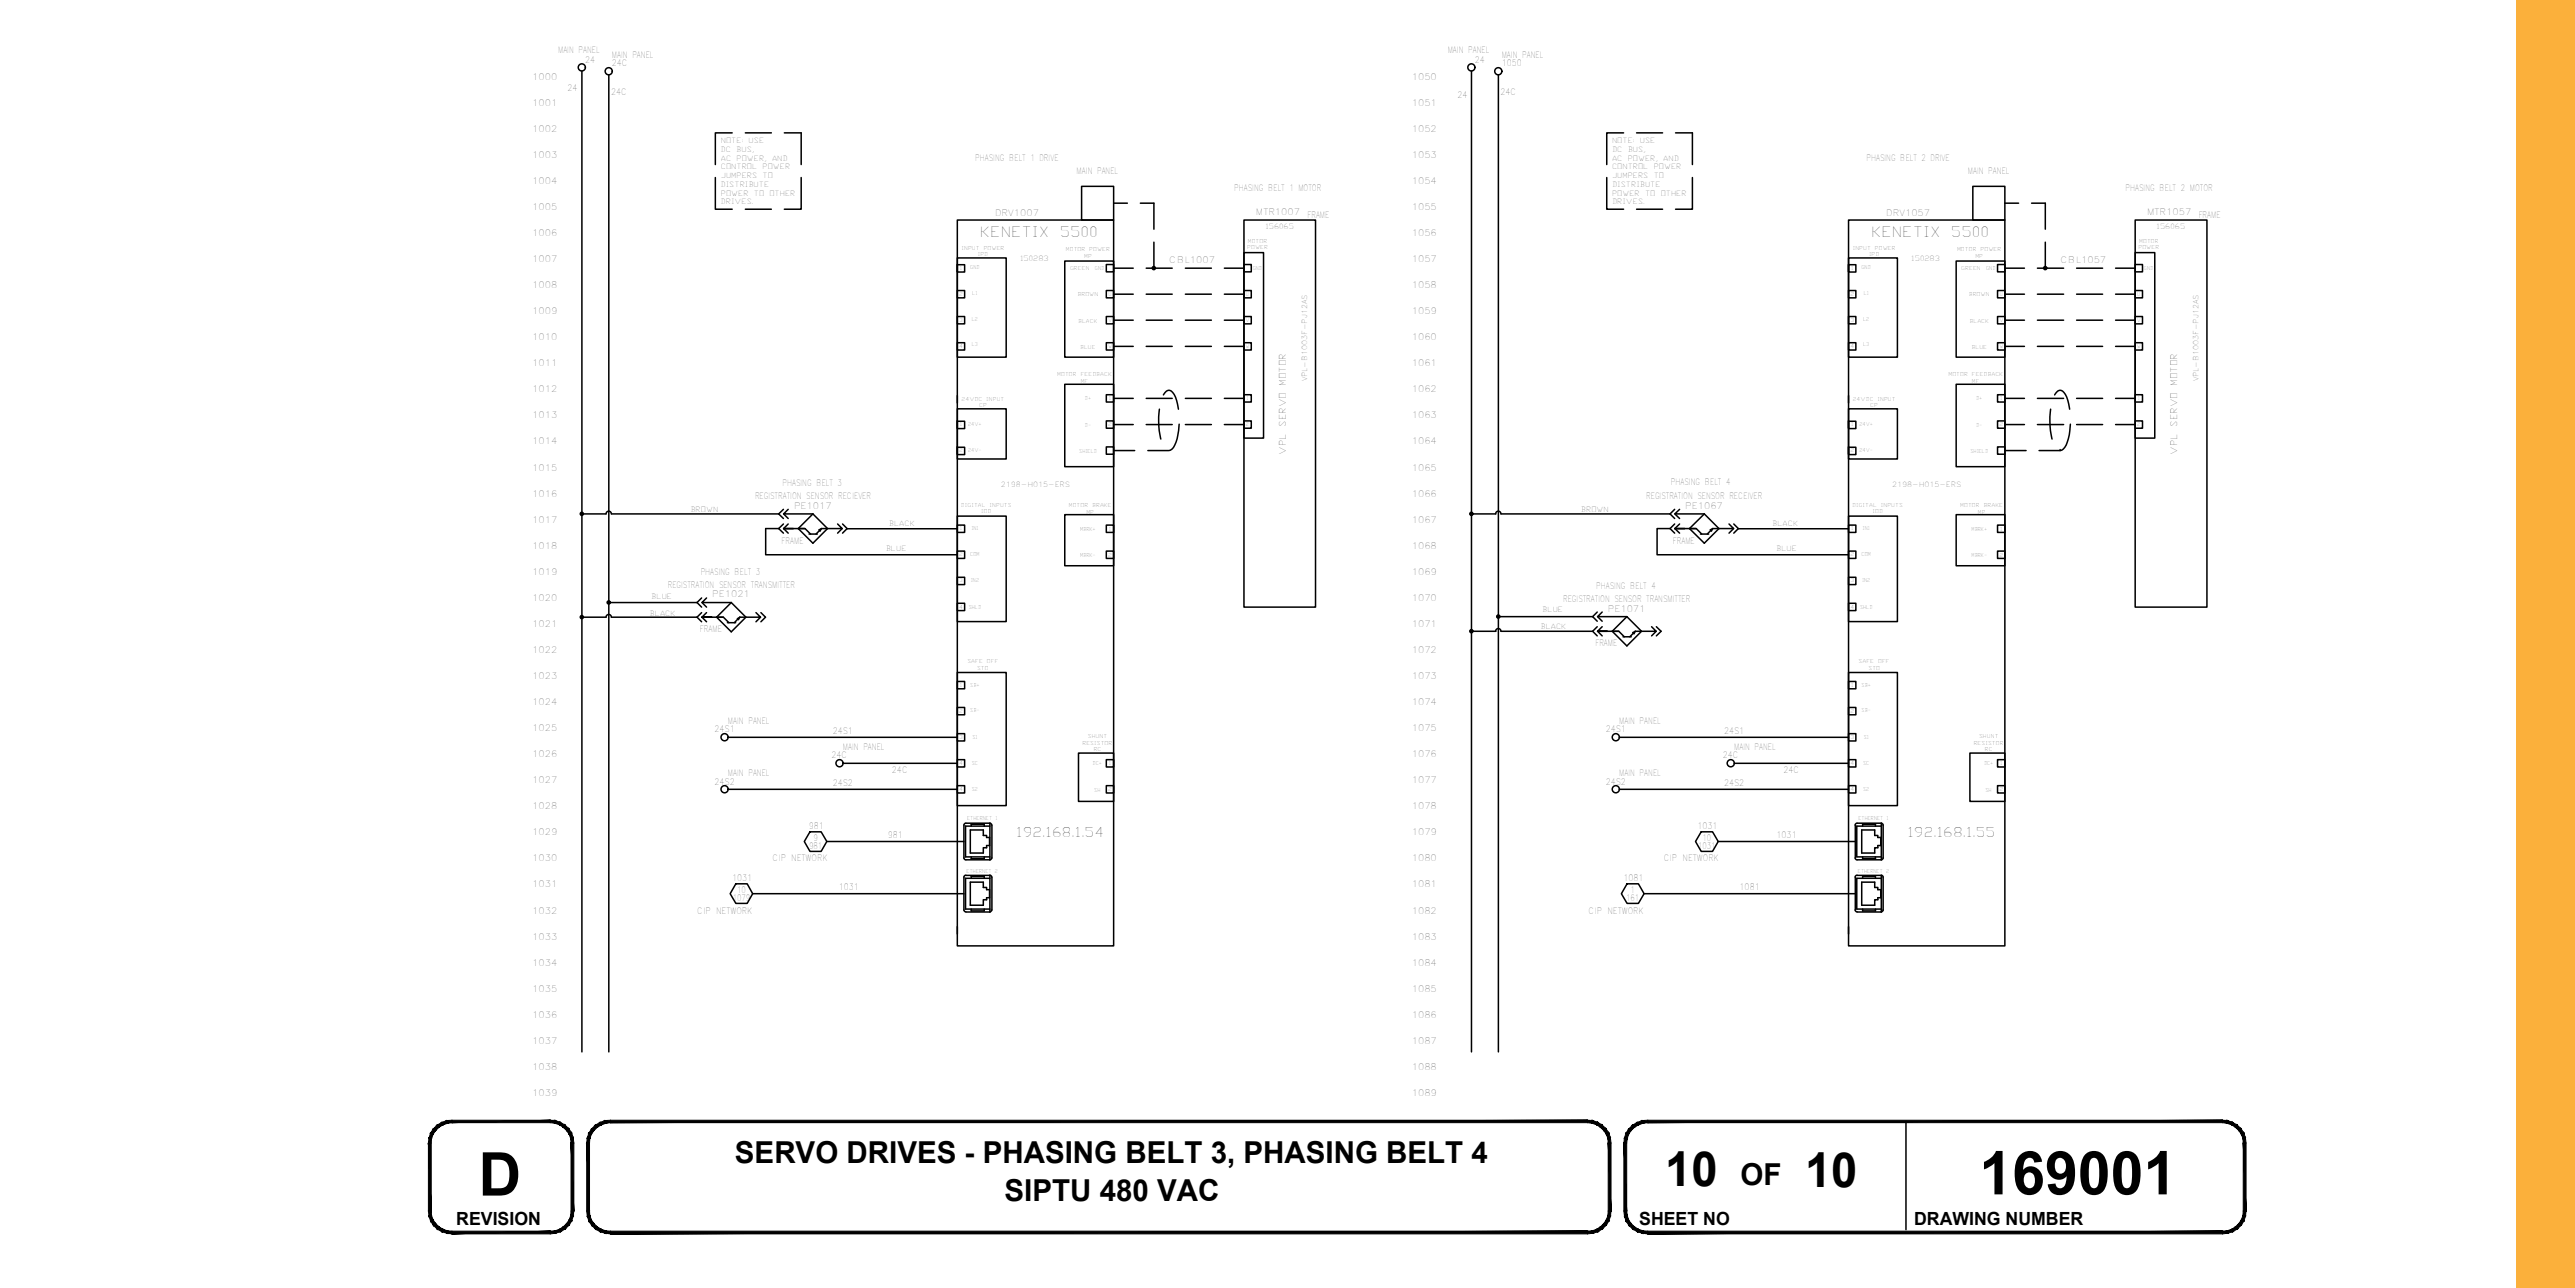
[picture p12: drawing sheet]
<svg xmlns="http://www.w3.org/2000/svg" width="432mm" height="216mm" viewBox="0 0 432 216" stroke-linecap="round" stroke-linejoin="round" font-family="sans-serif">
<defs><g id="words">
<g font-size="10.1">
<text x="80.2" y="200.4">D</text>
<text x="331.9" y="200.2">169001</text>
</g>
<g font-size="8.1">
<text x="279.2" y="198.8">10</text>
<text x="302.7" y="199">10</text>
</g>
<g font-size="5.1">
<text x="123.2" y="194.9">SERVO DRIVES - PHASING BELT 3, PHASING BELT 4</text>
<text x="168.4" y="201.3">SIPTU 480 VAC</text>
<text x="291.9" y="198.7">OF</text>
</g>
<g font-size="3">
<text x="76.5" y="205.3">REVISION</text>
<text x="274.9" y="205.3">SHEET NO</text>
<text x="321" y="205.3">DRAWING NUMBER</text>
</g>
<g font-size="2.4">
<text x="164.3" y="39.7">KENETIX</text>
<text x="177.7" y="39.7">5500</text>
<text x="313.8" y="39.7">KENETIX</text>
<text x="327.2" y="39.7">5500</text>
</g>
<g font-size="2.3">
<text x="170.4" y="140.4">192.168.1.54</text>
<text x="319.9" y="140.3">192.168.1.55</text>
</g>
<g font-size="1.5">
<text x="93.6" y="8.9">MAIN PANEL</text>
<text x="98.1" y="10.5">24</text>
<text x="102.6" y="11.1">24C</text>
<text x="102.6" y="9.8">MAIN PANEL</text>
<text x="242.8" y="8.9">MAIN PANEL</text>
<text x="247.3" y="10.5">24</text>
<text x="251.8" y="11.1">1050</text>
<text x="251.8" y="9.8">MAIN PANEL</text>
<text x="89.3" y="13.3">1000</text>
<text x="89.3" y="17.7">1001</text>
<text x="95.2" y="15.2">24</text>
<text x="102.5" y="15.9">24C</text>
<text x="236.7" y="13.3">1050</text>
<text x="236.7" y="17.7">1051</text>
<text x="244.4" y="16.5">24</text>
<text x="251.6" y="15.9">24C</text>
<text x="89.3" y="22.1">1002</text>
<text x="236.7" y="22.1">1052</text>
<text x="89.3" y="26.4">1003</text>
<text x="163.5" y="27">PHASING BELT 1 DRIVE</text>
<text x="180.5" y="29.2">MAIN PANEL</text>
<text x="236.7" y="26.4">1053</text>
<text x="313" y="27">PHASING BELT 2 DRIVE</text>
<text x="330" y="29.2">MAIN PANEL</text>
<text x="89.3" y="30.8">1004</text>
<text x="89.3" y="35.2">1005</text>
<text x="207" y="32">PHASING BELT 1 MOTOR</text>
<text x="236.7" y="30.8">1054</text>
<text x="236.7" y="35.2">1055</text>
<text x="356.5" y="32">PHASING BELT 2 MOTOR</text>
<text x="89.3" y="39.5">1006</text>
<text x="166.9" y="36.2">DRV1007</text>
<text x="210.6" y="36.1">MTR1007</text>
<text x="219.2" y="36.6">FRAME</text>
<text x="236.7" y="39.6">1056</text>
<text x="316.3" y="36.2">DRV1057</text>
<text x="360" y="36.1">MTR1057</text>
<text x="368.7" y="36.6">FRAME</text>
<text x="89.3" y="43.9">1007</text>
<text x="196.1" y="44.1">CBL1007</text>
<text x="236.7" y="43.9">1057</text>
<text x="345.5" y="44.1">CBL1057</text>
<text x="89.3" y="48.3">1008</text>
<text x="89.3" y="52.7">1009</text>
<text x="236.7" y="48.3">1058</text>
<text x="236.7" y="52.7">1059</text>
<text x="89.3" y="57">1010</text>
<text x="236.7" y="57">1060</text>
<text x="89.3" y="61.4">1011</text>
<text x="89.3" y="65.8">1012</text>
<text x="215.6" y="64.6" transform="rotate(-90 215.6 64.6)">MOTOR</text>
<text x="236.7" y="61.4">1061</text>
<text x="236.7" y="65.8">1062</text>
<text x="365.1" y="64.6" transform="rotate(-90 365.1 64.6)">MOTOR</text>
<text x="89.3" y="70.1">1013</text>
<text x="215.6" y="71.6" transform="rotate(-90 215.6 71.6)">SERVO</text>
<text x="236.7" y="70.1">1063</text>
<text x="365.1" y="71.6" transform="rotate(-90 365.1 71.6)">SERVO</text>
<text x="89.3" y="74.5">1014</text>
<text x="215.6" y="76.3" transform="rotate(-90 215.6 76.3)">VPL</text>
<text x="236.7" y="74.5">1064</text>
<text x="365.1" y="76.3" transform="rotate(-90 365.1 76.3)">VPL</text>
<text x="89.3" y="78.9">1015</text>
<text x="89.3" y="83.2">1016</text>
<text x="126.6" y="83.7">REGISTRATION SENSOR RECIEVER</text>
<text x="131.2" y="81.5">PHASING BELT 3</text>
<text x="236.7" y="78.9">1065</text>
<text x="236.7" y="83.2">1066</text>
<text x="276.1" y="83.7">REGISTRATION SENSOR RECEIVER</text>
<text x="280.2" y="81.3">PHASING BELT 4</text>
<text x="89.3" y="87.6">1017</text>
<text x="133.2" y="85.3">PE1017</text>
<text x="236.7" y="87.6">1067</text>
<text x="282.6" y="85.3">PE1067</text>
<text x="89.3" y="92">1018</text>
<text x="131.1" y="91.1">FRAME</text>
<text x="236.7" y="92">1068</text>
<text x="280.5" y="91.1">FRAME</text>
<text x="89.3" y="96.3">1019</text>
<text x="89.3" y="100.7">1020</text>
<text x="112" y="98.5">REGISTRATION SENSOR TRANSMITTER</text>
<text x="117.5" y="96.4">PHASING BELT 3</text>
<text x="119.4" y="100.1">PE1021</text>
<text x="236.7" y="96.3">1069</text>
<text x="236.7" y="100.7">1070</text>
<text x="262.1" y="100.9">REGISTRATION SENSOR TRANSMITTER</text>
<text x="267.7" y="98.8">PHASING BELT 4</text>
<text x="89.3" y="105.1">1021</text>
<text x="117.4" y="106">FRAME</text>
<text x="236.7" y="105.1">1071</text>
<text x="269.6" y="102.5">PE1071</text>
<text x="89.3" y="109.4">1022</text>
<text x="89.3" y="113.8">1023</text>
<text x="236.7" y="109.4">1072</text>
<text x="236.7" y="113.8">1073</text>
<text x="267.5" y="108.4">FRAME</text>
<text x="89.3" y="118.2">1024</text>
<text x="236.7" y="118.2">1074</text>
<text x="89.3" y="122.5">1025</text>
<text x="119.8" y="122.8">24S1</text>
<text x="122.1" y="121.4">MAIN PANEL</text>
<text x="139.7" y="123">24S1</text>
<text x="141.3" y="125.8">MAIN PANEL</text>
<text x="236.7" y="122.5">1075</text>
<text x="269.3" y="122.8">24S1</text>
<text x="271.5" y="121.4">MAIN PANEL</text>
<text x="289.1" y="123">24S1</text>
<text x="290.8" y="125.8">MAIN PANEL</text>
<text x="89.3" y="126.9">1026</text>
<text x="89.3" y="131.3">1027</text>
<text x="119.8" y="131.5">24S2</text>
<text x="122.1" y="130.1">MAIN PANEL</text>
<text x="139.4" y="127.1">24C</text>
<text x="139.7" y="131.8">24S2</text>
<text x="149.6" y="129.5">24C</text>
<text x="236.7" y="126.9">1076</text>
<text x="236.7" y="131.3">1077</text>
<text x="269.3" y="131.5">24S2</text>
<text x="271.5" y="130.1">MAIN PANEL</text>
<text x="288.9" y="127.1">24C</text>
<text x="289.1" y="131.8">24S2</text>
<text x="299.1" y="129.5">24C</text>
<text x="89.3" y="135.6">1028</text>
<text x="236.7" y="135.7">1078</text>
<text x="89.3" y="140">1029</text>
<text x="135.6" y="139">981</text>
<text x="135.7" y="142.3">981</text>
<text x="136.4" y="140.9">9</text>
<text x="148.9" y="140.5">981</text>
<text x="236.7" y="140">1079</text>
<text x="284.7" y="139">1031</text>
<text x="284.8" y="142.3">1031</text>
<text x="285.5" y="140.9">10</text>
<text x="297.9" y="140.5">1031</text>
<text x="89.3" y="144.4">1030</text>
<text x="89.3" y="148.8">1031</text>
<text x="122.8" y="147.7">1031</text>
<text x="123.6" y="149.6">10</text>
<text x="129.5" y="144.4">CIP NETWORK</text>
<text x="140.7" y="149.3">1031</text>
<text x="236.7" y="144.4">1080</text>
<text x="236.7" y="148.8">1081</text>
<text x="272.2" y="147.7">1081</text>
<text x="273.4" y="149.6">1</text>
<text x="279" y="144.4">CIP NETWORK</text>
<text x="291.7" y="149.3">1081</text>
<text x="89.3" y="153.1">1032</text>
<text x="116.9" y="153.2">CIP NETWORK</text>
<text x="122.9" y="151.1">1079</text>
<text x="236.7" y="153.1">1082</text>
<text x="266.4" y="153.2">CIP NETWORK</text>
<text x="272.7" y="151.1">161</text>
<text x="89.3" y="157.5">1033</text>
<text x="89.3" y="161.9">1034</text>
<text x="236.7" y="157.5">1083</text>
<text x="236.7" y="161.9">1084</text>
<text x="89.3" y="166.2">1035</text>
<text x="236.7" y="166.3">1085</text>
<text x="89.3" y="170.6">1036</text>
<text x="236.7" y="170.6">1086</text>
<text x="89.3" y="175">1037</text>
<text x="89.3" y="179.4">1038</text>
<text x="236.7" y="175">1087</text>
<text x="236.7" y="179.4">1088</text>
<text x="89.3" y="183.7">1039</text>
<text x="236.7" y="183.7">1089</text>
</g>
<g font-size="1.2">
<text x="120.9" y="24">NOTE:</text>
<text x="125.5" y="24">USE</text>
<text x="270.3" y="24">NOTE:</text>
<text x="275" y="24">USE</text>
<text x="120.8" y="25.5">DC</text>
<text x="120.9" y="26.9">AC</text>
<text x="120.9" y="29.9">JUMPERS</text>
<text x="120.9" y="28.4">CONTROL</text>
<text x="123.5" y="25.5">BUS,</text>
<text x="123.5" y="26.9">POWER,</text>
<text x="127.9" y="29.9">TO</text>
<text x="127.9" y="28.4">POWER</text>
<text x="129.5" y="26.9">AND</text>
<text x="270.3" y="25.5">DC</text>
<text x="270.3" y="26.9">AC</text>
<text x="270.3" y="28.4">CONTROL</text>
<text x="270.3" y="29.9">JUMPERS</text>
<text x="272.9" y="25.5">BUS,</text>
<text x="272.9" y="26.9">POWER,</text>
<text x="277.3" y="28.4">POWER</text>
<text x="277.3" y="29.9">TO</text>
<text x="278.9" y="26.9">AND</text>
<text x="120.8" y="31.3">DISTRIBUTE</text>
<text x="120.8" y="34.2">DRIVES.</text>
<text x="120.9" y="32.8">POWER</text>
<text x="126.4" y="32.8">TO</text>
<text x="129" y="32.8">OTHER</text>
<text x="270.3" y="31.3">DISTRIBUTE</text>
<text x="270.3" y="32.8">POWER</text>
<text x="270.3" y="34.2">DRIVES.</text>
<text x="275.9" y="32.8">TO</text>
<text x="278.5" y="32.8">OTHER</text>
<text x="212.2" y="38.3">156065</text>
<text x="361.6" y="38.3">156065</text>
<text x="171.1" y="43.8">150283</text>
<text x="320.5" y="43.8">150283</text>
<text x="219.2" y="63.9" transform="rotate(-90 219.2 63.9)">VPL-B1003F-PJ12AS</text>
<text x="368.7" y="63.9" transform="rotate(-90 368.7 63.9)">VPL-B1003F-PJ12AS</text>
<text x="167.8" y="81.7">2198-H015-ERS</text>
<text x="317.3" y="81.7">2198-H015-ERS</text>
<text x="115.8" y="85.7">BROWN</text>
<text x="149.1" y="88.2">BLACK</text>
<text x="265.1" y="85.7">BROWN</text>
<text x="297.2" y="88.1">BLACK</text>
<text x="148.5" y="92.4">BLUE</text>
<text x="297.9" y="92.4">BLUE</text>
<text x="109.2" y="100.5">BLUE</text>
<text x="108.9" y="103.3">BLACK</text>
<text x="258.3" y="105.5">BLACK</text>
<text x="258.6" y="102.7">BLUE</text>
</g>
<g font-size=".9">
<text x="161.2" y="41.9">INPUT</text>
<text x="165" y="41.9">POWER</text>
<text x="209.2" y="41.8">POWER</text>
<text x="209.2" y="40.7">MOTOR</text>
<text x="310.7" y="41.9">INPUT</text>
<text x="314.4" y="41.9">POWER</text>
<text x="358.6" y="41.8">POWER</text>
<text x="358.7" y="40.7">MOTOR</text>
<text x="161" y="45.2">1</text>
<text x="162.7" y="45.1">GND</text>
<text x="164" y="43">IPD</text>
<text x="178.7" y="42.1">MOTOR</text>
<text x="179.4" y="45.2">GREEN</text>
<text x="182.7" y="42.1">POWER</text>
<text x="183.6" y="45.2">GND</text>
<text x="210.1" y="45.3">GND</text>
<text x="310.4" y="45.2">1</text>
<text x="312.2" y="45.1">GND</text>
<text x="313.4" y="43">IPD</text>
<text x="328.2" y="42.1">MOTOR</text>
<text x="328.9" y="45.2">GREEN</text>
<text x="331.3" y="43.2">MP</text>
<text x="332.1" y="42.1">POWER</text>
<text x="333.1" y="45.2">GND</text>
<text x="359.5" y="45.3">GND</text>
<text x="160.8" y="54">3</text>
<text x="160.8" y="49.6">2</text>
<text x="180.7" y="49.6">BROWN</text>
<text x="185.9" y="49.6">U</text>
<text x="208.9" y="49.6">U</text>
<text x="310.3" y="54">3</text>
<text x="310.3" y="49.6">2</text>
<text x="330.1" y="49.6">BROWN</text>
<text x="335.4" y="49.6">U</text>
<text x="358.4" y="49.6">U</text>
<text x="160.9" y="58.3">4</text>
<text x="180.8" y="54.1">BLACK</text>
<text x="181.1" y="58.4">BLUE</text>
<text x="185.8" y="54">V</text>
<text x="185.8" y="58.4">W</text>
<text x="208.8" y="54">V</text>
<text x="208.8" y="58.4">W</text>
<text x="310.3" y="58.3">4</text>
<text x="330.3" y="54.1">BLACK</text>
<text x="330.6" y="58.4">BLUE</text>
<text x="335.3" y="54">V</text>
<text x="335.3" y="58.4">W</text>
<text x="358.3" y="54">V</text>
<text x="358.3" y="58.4">W</text>
<text x="177.3" y="63.1">MOTOR</text>
<text x="181.2" y="64.2">MF</text>
<text x="181.2" y="63.1">FEEDBACK</text>
<text x="326.7" y="63.1">MOTOR</text>
<text x="330.7" y="64.2">MF</text>
<text x="330.7" y="63.1">FEEDBACK</text>
<text x="161" y="71.4">1</text>
<text x="161.2" y="67.2">24VDC</text>
<text x="164.2" y="68.3">CP</text>
<text x="165.4" y="67.2">INPUT</text>
<text x="181.9" y="67.1">D+</text>
<text x="181.9" y="71.6">D-</text>
<text x="185.8" y="71.5">2</text>
<text x="185.9" y="67.1">1</text>
<text x="208.9" y="71.5">2</text>
<text x="209" y="67.1">1</text>
<text x="310.4" y="71.4">1</text>
<text x="310.7" y="67.2">24VDC</text>
<text x="311.8" y="71.4">24V+</text>
<text x="313.6" y="68.3">CP</text>
<text x="314.8" y="67.2">INPUT</text>
<text x="331.4" y="67.1">D+</text>
<text x="331.4" y="71.6">D-</text>
<text x="335.3" y="71.5">2</text>
<text x="335.4" y="67.1">1</text>
<text x="358.4" y="71.5">2</text>
<text x="358.5" y="67.1">1</text>
<text x="160.8" y="75.8">2</text>
<text x="181" y="76">SHIELD</text>
<text x="310.3" y="75.8">2</text>
<text x="311.8" y="75.8">24V-</text>
<text x="330.4" y="76">SHIELD</text>
<text x="161" y="88.9">1</text>
<text x="161.1" y="84.9">DIGITAL</text>
<text x="164.5" y="86">IOD</text>
<text x="166" y="84.9">INPUTS</text>
<text x="179.2" y="85">MOTOR</text>
<text x="181.1" y="89">MBRK+</text>
<text x="182.2" y="86.1">MP</text>
<text x="183.2" y="85">BRAKE</text>
<text x="185.9" y="89">1</text>
<text x="310.4" y="88.9">1</text>
<text x="310.6" y="84.9">DIGITAL</text>
<text x="314" y="86">IOD</text>
<text x="315.4" y="84.9">INPUTS</text>
<text x="328.7" y="85">MOTOR</text>
<text x="330.6" y="89">MBRK+</text>
<text x="331.6" y="86.1">MP</text>
<text x="332.6" y="85">BRAKE</text>
<text x="335.4" y="89">1</text>
<text x="160.8" y="93.3">2</text>
<text x="181.1" y="93.4">MBRK-</text>
<text x="185.8" y="93.3">2</text>
<text x="310.3" y="93.3">2</text>
<text x="330.6" y="93.4">MBRK-</text>
<text x="335.3" y="93.3">2</text>
<text x="160.8" y="97.6">3</text>
<text x="310.3" y="97.6">3</text>
<text x="160.9" y="102">4</text>
<text x="162.4" y="102">SHLD</text>
<text x="310.3" y="102">4</text>
<text x="311.9" y="102">SHLD</text>
<text x="163.8" y="112.2">STO</text>
<text x="165.5" y="111.2">OFF</text>
<text x="313.3" y="112.2">STO</text>
<text x="160.8" y="119.5">2</text>
<text x="161" y="115.1">1</text>
<text x="162.7" y="115.1">SB+</text>
<text x="162.7" y="119.4">SB-</text>
<text x="310.3" y="119.5">2</text>
<text x="310.4" y="115.1">1</text>
<text x="312.2" y="115.1">SB+</text>
<text x="312.2" y="119.4">SB-</text>
<text x="160.8" y="123.8">3</text>
<text x="181.5" y="124.8">RESISTOR</text>
<text x="182.4" y="123.7">SHUNT</text>
<text x="183.4" y="125.9">RC</text>
<text x="310.3" y="123.8">3</text>
<text x="331" y="124.8">RESISTOR</text>
<text x="331.9" y="123.7">SHUNT</text>
<text x="332.8" y="125.9">RC</text>
<text x="160.9" y="128.2">4</text>
<text x="183.2" y="128.3">DC+</text>
<text x="185.9" y="128.3">1</text>
<text x="310.3" y="128.2">4</text>
<text x="332.7" y="128.3">DC+</text>
<text x="335.4" y="128.3">1</text>
<text x="160.9" y="132.6">4</text>
<text x="162.2" y="137.4">ETHERNET 1</text>
<text x="185.8" y="132.6">2</text>
<text x="310.3" y="132.6">4</text>
<text x="311.6" y="137.4">ETHERNET 1</text>
<text x="335.3" y="132.6">2</text>
<text x="162.1" y="146.3">ETHERNET 2</text>
<text x="311.5" y="146.3">ETHERNET 2</text>
</g>
</g></defs>
<!-- layer: Layer 1 -->
<path d="M421.9 0h9.9v215.9h-9.9z" fill="#fbb03b"/>
<g fill="#000">
<path d="M71.8 191.6l.5 11.4v-11.4zM71.8 191.6l.5 11.4h-.5z"/>
<path d="M74.9 187.8h.9v.4zM74.9 187.8l.1 .5 .8-.1zM74.1 188.1l.8-.3 .1 .5zM74.1 188.1l.2 .4 .7-.2zM73.3 188.6l.8-.5 .2 .4zM73.3 188.6l.3 .4 .7-.5zM72.7 189.2l.6-.6 .3 .4zM72.7 189.2l.3 .3 .6-.5zM72.7 189.2l.3 .3-.8 .4zM72.2 189.9l.4 .2 .4-.6zM72.2 189.9l.4 .2-.7 .6zM71.9 190.7l.5 .1 .2-.7zM71.9 190.7l.5 .1-.6 .8zM72.4 190.8l-.6 .8h.5z"/>
<path d="M75.8 188.2h16.5v-.4zM75.8 187.8h16.5l-16.5 .4z"/>
<path d="M96.1 190.7l.1 .9h-.4zM95.7 190.8l.1 .8 .3-.9zM95.9 189.9l.2 .8-.4 .1zM95.4 190.1l.3 .7 .2-.9zM95.4 189.2l.5 .7-.5 .2zM95 189.5l.4 .6v-.9zM94.8 188.6l.6 .6-.4 .3zM94.8 188.6l-.4 .4 .6 .5zM94 188.1l.8 .5-.4 .4zM94 188.1l-.2 .4 .6 .5zM93.1 187.8l.9 .3-.2 .4zM93.1 187.8v.5l.7 .2zM92.3 187.8h.8v.5zM92.3 187.8v.4l.8 .1z"/>
<path d="M95.8 191.6l.4 11.4v-11.4zM95.8 191.6l.4 11.4h-.4z"/>
<path d="M98.4 191.6l.5 11.4v-11.4zM98.4 191.6l.5 11.4h-.5z"/>
<path d="M101.5 187.8h.9v.4zM101.5 187.8l.1 .5 .8-.1zM100.6 188.1l.9-.3 .1 .5zM100.6 188.1l.3 .4 .7-.2zM99.9 188.6l.7-.5 .3 .4zM99.9 188.6l.3 .4 .7-.5zM99.2 189.2l.7-.6 .3 .4zM99.2 189.2l.4 .3 .6-.5zM99.2 189.2l.4 .3-.8 .4zM98.8 189.9l.4 .2 .4-.6zM98.8 189.9l.4 .2-.7 .6zM98.5 190.7l.4 .1 .3-.7zM98.5 190.7l.4 .1-.5 .8zM98.9 190.8l-.5 .8h.5z"/>
<path d="M102.4 188.2h163.8v-.4zM102.4 187.8h163.8l-163.8 .4z"/>
<path d="M270 190.7l.2 .9h-.5zM269.6 190.8l.1 .8 .3-.9zM269.8 189.9l.2 .8-.4 .1zM269.4 190.1l.2 .7 .2-.9zM269.3 189.2l.5 .7-.4 .2zM268.9 189.5l.5 .6-.1-.9zM268.7 188.6l.6 .6-.4 .3zM268.7 188.6l-.3 .4 .5 .5zM267.9 188.1l.8 .5-.3 .4zM267.9 188.1l-.2 .4 .7 .5zM267.1 187.8l.8 .3-.2 .4zM267.1 187.8l-.1 .5 .7 .2zM266.2 187.8h.9l-.1 .5zM266.2 187.8v.4l.8 .1z"/>
<path d="M269.7 191.6l.5 11.4v-11.4zM269.7 191.6l.5 11.4h-.5z"/>
<path d="M272.3 191.6l.5 11.4v-11.4zM272.3 191.6l.5 11.4h-.5z"/>
<path d="M275.4 187.8h.9v.4zM275.4 187.8l.1 .5 .8-.1zM274.6 188.1l.8-.3 .1 .5zM274.6 188.1l.2 .4 .7-.2zM273.8 188.6l.8-.5 .2 .4zM273.8 188.6l.3 .4 .7-.5zM273.1 189.2l.7-.6 .3 .4zM273.1 189.2l.4 .3 .6-.5zM273.1 189.2l.4 .3-.8 .4zM272.7 189.9l.4 .2 .4-.6zM272.7 189.9l.4 .2-.7 .6zM272.4 190.7l.5 .1 .2-.7zM272.4 190.7l.5 .1-.6 .8zM272.9 190.8l-.6 .8h.5z"/>
<path d="M276.3 188.2h96.4v-.4zM276.3 187.8h96.4l-96.4 .4z"/>
<path d="M376.5 190.7l.1 .9h-.4zM376.1 190.8l.1 .8 .3-.9zM376.3 189.9l.2 .8-.4 .1zM375.9 190.1l.2 .7 .2-.9zM375.8 189.2l.5 .7-.4 .2zM375.4 189.5l.5 .6-.1-.9zM375.2 188.6l.6 .6-.4 .3zM375.2 188.6l-.3 .4 .5 .5zM374.4 188.1l.8 .5-.3 .4zM374.4 188.1l-.2 .4 .7 .5zM373.5 187.8l.9 .3-.2 .4zM373.5 187.8l-.1 .5 .8 .2zM372.7 187.8h.8l-.1 .5zM372.7 187.8v.4l.7 .1z"/>
<path d="M376.2 191.6l.4 11.4v-11.4zM376.2 191.6l.4 11.4h-.4z"/>
<path d="M71.8 203h.5l-.4 .9zM72.3 203l-.4 .9 .5-.1zM71.9 203.9l.5-.1-.2 .9zM72.4 203.8l-.2 .9 .4-.2zM72.2 204.7l.4-.2 .1 .9zM72.6 204.5l.1 .9 .3-.3zM72.7 205.4l.3-.3 .3 .9zM73 205.1l.3 .9 .3-.3zM73.6 205.7l.5 .8-.8-.5zM73.6 205.7l.5 .8 .2-.4zM74.3 206.1l.6 .6-.8-.2zM74.3 206.1l.6 .6 .1-.4zM75 206.3l.8 .5-.9-.1zM75 206.3l.8 .5v-.4z"/>
<path d="M92.3 206.4l.8 .3-.8 .1zM92.3 206.4l.8 .3v-.4zM93.1 206.3l.9 .2-.9 .2zM93.1 206.3l.9 .2-.2-.4zM93.8 206.1l1-.1-.8 .5zM93.8 206.1l1-.1-.4-.3zM94.4 205.7l1-.3-.6 .6zM94.4 205.7l1-.3-.4-.3zM95 205.1l.9-.4-.5 .7zM95.4 204.5l-.4 .6 .9-.4zM95.4 204.5l.7-.6-.2 .8zM95.7 203.8l-.3 .7 .7-.6zM96.2 203l-.1 .9-.4-.1zM95.8 203l-.1 .8 .5-.8z"/>
<path d="M75.8 206.8h16.5v-.4zM75.8 206.4h16.5l-16.5 .4z"/>
<path d="M98.4 203h.5l-.4 .9zM98.9 203l-.4 .9 .4-.1zM98.5 203.9l.4-.1-.1 .9zM98.9 203.8l-.1 .9 .4-.2zM98.8 204.7l.4-.2v.9zM99.2 204.5v.9l.4-.3zM99.2 205.4l.4-.3 .3 .9zM99.6 205.1l.3 .9 .3-.3zM100.2 205.7l.4 .8-.7-.5zM100.2 205.7l.4 .8 .3-.4zM100.9 206.1l.6 .6-.9-.2zM100.9 206.1l.6 .6 .1-.4zM101.6 206.3l.8 .5-.9-.1zM101.6 206.3l.8 .5v-.4z"/>
<path d="M266.2 206.4l.9 .3-.9 .1zM266.2 206.4l.9 .3-.1-.4zM267 206.3l.9 .2-.8 .2zM267 206.3l.9 .2-.2-.4zM267.7 206.1l1-.1-.8 .5zM267.7 206.1l1-.1-.3-.3zM268.4 205.7l.9-.3-.6 .6zM268.4 205.7l.9-.3-.4-.3zM268.9 205.1l.9-.4-.5 .7zM269.4 204.5l-.5 .6 .9-.4zM269.4 204.5l.6-.6-.2 .8zM269.6 203.8l-.2 .7 .6-.6zM270.2 203l-.2 .9-.4-.1zM269.7 203l-.1 .8 .6-.8z"/>
<path d="M102.4 206.8h163.8v-.4zM102.4 206.4h163.8l-163.8 .4z"/>
<path d="M272.3 203h.5l-.4 .9zM272.8 203l-.4 .9 .5-.1zM272.4 203.9l.5-.1-.2 .9zM272.9 203.8l-.2 .9 .4-.2zM272.7 204.7l.4-.2v.9zM273.1 204.5v.9l.4-.3zM273.1 205.4l.4-.3 .3 .9zM273.5 205.1l.3 .9 .3-.3zM274.1 205.7l.5 .8-.8-.5zM274.1 205.7l.5 .8 .2-.4zM274.8 206.1l.6 .6-.8-.2zM274.8 206.1l.6 .6 .1-.4zM275.5 206.3l.8 .5-.9-.1zM275.5 206.3l.8 .5v-.4z"/>
<path d="M372.7 206.4l.8 .3-.8 .1zM372.7 206.4l.8 .3-.1-.4zM373.4 206.3l1 .2-.9 .2zM373.4 206.3l1 .2-.2-.4zM374.2 206.1l1-.1-.8 .5zM374.2 206.1l1-.1-.3-.3zM374.9 205.7l.9-.3-.6 .6zM374.9 205.7l.9-.3-.4-.3zM375.4 205.1l.9-.4-.5 .7zM375.9 204.5l-.5 .6 .9-.4zM375.9 204.5l.6-.6-.2 .8zM376.1 203.8l-.2 .7 .6-.6zM376.6 203l-.1 .9-.4-.1zM376.2 203l-.1 .8 .5-.8z"/>
<path d="M276.3 206.8h96.4v-.4zM276.3 206.4h96.4l-96.4 .4z"/>
</g>
<g fill="none" stroke="#000" stroke-width=".17">
<path d="M71.8 191.6h.5v11.4zM71.8 191.6l.5 11.4h-.5zM71.9 190.7l.7-.6-.2 .7zM71.9 190.7l.5 .1-.6 .8zM72.2 189.9l.8-.4-.4 .6zM72.2 189.9l.4 .2-.7 .6zM72.4 190.8l-.1 .8h-.5zM72.7 189.2l.6-.6 .3 .4zM72.7 189.2l.9-.2-.6 .5zM72.7 189.2l.3 .3-.8 .4zM73.3 188.6l.8-.5 .2 .4zM73.3 188.6l1-.1-.7 .5z"/>
<path d="M74.1 188.1l.8-.3 .1 .5zM74.1 188.1l.9 .2-.7 .2zM74.9 187.8h.9v.4zM74.9 187.8l.9 .4-.8 .1zM75.8 188.2l16.5-.4v.4zM75.8 187.8h16.5l-16.5 .4zM92.3 187.8h.8v.5zM92.3 187.8l.8 .5-.8-.1zM93.1 187.8l.9 .3-.2 .4zM93.1 187.8l.7 .7-.7-.2zM94 188.1l.8 .5-.4 .4zM94 188.1l.4 .9-.6-.5z"/>
<path d="M94.8 188.6l.6 .6-.4 .3zM94.8 188.6l.2 .9-.6-.5zM95 189.5l.4-.3v.9zM95.4 189.2l.5 .7-.5 .2zM95.4 190.1l.5-.2-.2 .9zM95.7 190.8l.4-.1-.3 .9zM95.8 191.6h.4v11.4zM95.8 191.6l.4 11.4h-.4zM95.9 189.9l.2 .8-.4 .1zM96.1 190.7l.1 .9h-.4zM98.4 191.6h.5v11.4zM98.4 191.6l.5 11.4h-.5z"/>
<path d="M98.5 190.7l.7-.6-.3 .7zM98.5 190.7l.4 .1-.5 .8zM98.8 189.9l.8-.4-.4 .6zM98.8 189.9l.4 .2-.7 .6zM98.9 190.8v.8h-.5zM99.2 189.2l.7-.6 .3 .4zM99.2 189.2l1-.2-.6 .5zM99.2 189.2l.4 .3-.8 .4zM99.9 188.6l.7-.5 .3 .4zM99.9 188.6l1-.1-.7 .5zM100.6 188.1l.9-.3 .1 .5zM100.6 188.1l1 .2-.7 .2z"/>
<path d="M101.5 187.8h.9v.4zM101.5 187.8l.9 .4-.8 .1zM102.4 188.2l163.8-.4v.4zM102.4 187.8h163.8l-163.8 .4zM266.2 187.8h.9l-.1 .5zM266.2 187.8l.8 .5-.8-.1zM267.1 187.8l.8 .3-.2 .4zM267.1 187.8l.6 .7-.7-.2zM267.9 188.1l.8 .5-.3 .4zM267.9 188.1l.5 .9-.7-.5zM268.7 188.6l.6 .6-.4 .3zM268.7 188.6l.2 .9-.5-.5z"/>
<path d="M268.9 189.5l.4-.3 .1 .9zM269.3 189.2l.5 .7-.4 .2zM269.4 190.1l.4-.2-.2 .9zM269.6 190.8l.4-.1-.3 .9zM269.7 191.6h.5v11.4zM269.7 191.6l.5 11.4h-.5zM269.8 189.9l.2 .8-.4 .1zM270 190.7l.2 .9h-.5zM272.3 191.6h.5v11.4zM272.3 191.6l.5 11.4h-.5zM272.4 190.7l.7-.6-.2 .7zM272.4 190.7l.5 .1-.6 .8z"/>
<path d="M272.7 189.9l.8-.4-.4 .6zM272.7 189.9l.4 .2-.7 .6zM272.9 190.8l-.1 .8h-.5zM273.1 189.2l.7-.6 .3 .4zM273.1 189.2l1-.2-.6 .5zM273.1 189.2l.4 .3-.8 .4zM273.8 188.6l.8-.5 .2 .4zM273.8 188.6l1-.1-.7 .5zM274.6 188.1l.8-.3 .1 .5zM274.6 188.1l.9 .2-.7 .2zM275.4 187.8h.9v.4zM275.4 187.8l.9 .4-.8 .1z"/>
<path d="M276.3 188.2l96.4-.4v.4zM276.3 187.8h96.4l-96.4 .4zM372.7 187.8h.8l-.1 .5zM372.7 187.8l.7 .5-.7-.1zM373.5 187.8l.9 .3-.2 .4zM373.5 187.8l.7 .7-.8-.2zM374.4 188.1l.8 .5-.3 .4zM374.4 188.1l.5 .9-.7-.5zM375.2 188.6l.6 .6-.4 .3zM375.2 188.6l.2 .9-.5-.5zM375.4 189.5l.4-.3 .1 .9zM375.8 189.2l.5 .7-.4 .2z"/>
<path d="M375.9 190.1l.4-.2-.2 .9zM376.1 190.8l.4-.1-.3 .9zM376.2 191.6h.4v11.4zM376.2 191.6l.4 11.4h-.4zM376.3 189.9l.2 .8-.4 .1zM376.5 190.7l.1 .9h-.4zM71.8 203h.5l-.4 .9zM71.9 203.9l.5-.1-.2 .9zM72.2 204.7l.4-.2 .1 .9zM72.3 203l.1 .8-.5 .1zM72.4 203.8l.2 .7-.4 .2zM72.6 204.5l.4 .6-.3 .3z"/>
<path d="M72.7 205.4l.3-.3 .3 .9zM73 205.1l.6 .6-.3 .3zM73.6 205.7l.5 .8-.8-.5zM73.6 205.7l.7 .4-.2 .4zM74.3 206.1l.6 .6-.8-.2zM74.3 206.1l.7 .2-.1 .4zM75 206.3l.8 .5-.9-.1zM75 206.3l.8 .1v.4zM75.8 206.8l16.5-.4v.4zM75.8 206.4h16.5l-16.5 .4zM92.3 206.4l.8 .3-.8 .1zM92.3 206.4l.8-.1v.4z"/>
<path d="M93.1 206.3l.9 .2-.9 .2zM93.1 206.3l.7-.2 .2 .4zM93.8 206.1l1-.1-.8 .5zM93.8 206.1l.6-.4 .4 .3zM94.4 205.7l1-.3-.6 .6zM94.4 205.7l.6-.6 .4 .3zM95 205.1l.9-.4-.5 .7zM95.4 204.5l.5 .2-.9 .4zM95.4 204.5l.7-.6-.2 .8zM95.7 203.8l.4 .1-.7 .6zM95.8 203h.4l-.5 .8zM96.2 203l-.1 .9-.4-.1z"/>
<path d="M98.4 203h.5l-.4 .9zM98.5 203.9l.4-.1-.1 .9zM98.8 204.7l.4-.2v.9zM98.9 203v.8l-.4 .1zM98.9 203.8l.3 .7-.4 .2zM99.2 204.5l.4 .6-.4 .3zM99.2 205.4l.4-.3 .3 .9zM99.6 205.1l.6 .6-.3 .3zM100.2 205.7l.4 .8-.7-.5zM100.2 205.7l.7 .4-.3 .4zM100.9 206.1l.6 .6-.9-.2zM100.9 206.1l.7 .2-.1 .4z"/>
<path d="M101.6 206.3l.8 .5-.9-.1zM101.6 206.3l.8 .1v.4zM102.4 206.8l163.8-.4v.4zM102.4 206.4h163.8l-163.8 .4zM266.2 206.4l.9 .3-.9 .1zM266.2 206.4l.8-.1 .1 .4zM267 206.3l.9 .2-.8 .2zM267 206.3l.7-.2 .2 .4zM267.7 206.1l1-.1-.8 .5zM267.7 206.1l.7-.4 .3 .3zM268.4 205.7l.9-.3-.6 .6zM268.4 205.7l.5-.6 .4 .3z"/>
<path d="M268.9 205.1l.9-.4-.5 .7zM269.4 204.5l.4 .2-.9 .4zM269.4 204.5l.6-.6-.2 .8zM269.6 203.8l.4 .1-.6 .6zM269.7 203h.5l-.6 .8zM270.2 203l-.2 .9-.4-.1zM272.3 203h.5l-.4 .9zM272.4 203.9l.5-.1-.2 .9zM272.7 204.7l.4-.2v.9zM272.8 203l.1 .8-.5 .1zM272.9 203.8l.2 .7-.4 .2zM273.1 204.5l.4 .6-.4 .3z"/>
<path d="M273.1 205.4l.4-.3 .3 .9zM273.5 205.1l.6 .6-.3 .3zM274.1 205.7l.5 .8-.8-.5zM274.1 205.7l.7 .4-.2 .4zM274.8 206.1l.6 .6-.8-.2zM274.8 206.1l.7 .2-.1 .4zM275.5 206.3l.8 .5-.9-.1zM275.5 206.3l.8 .1v.4zM276.3 206.8l96.4-.4v.4zM276.3 206.4h96.4l-96.4 .4zM372.7 206.4l.8 .3-.8 .1zM372.7 206.4l.7-.1 .1 .4z"/>
<path d="M373.4 206.3l1 .2-.9 .2zM373.4 206.3l.8-.2 .2 .4zM374.2 206.1l1-.1-.8 .5zM374.2 206.1l.7-.4 .3 .3zM374.9 205.7l.9-.3-.6 .6zM374.9 205.7l.5-.6 .4 .3zM375.4 205.1l.9-.4-.5 .7zM375.9 204.5l.4 .2-.9 .4zM375.9 204.5l.6-.6-.2 .8zM376.1 203.8l.4 .1-.6 .6zM376.2 203h.4l-.5 .8zM376.6 203l-.1 .9-.4-.1z"/>
</g>
<g fill="none" stroke="#000" stroke-width=".25">
<path d="M97.6 11.9v164.4M102.1 12.6v163.7M246.8 11.9v164.4M251.3 12.6v163.7M120 29.8v5.3h2.8M122.8 22.3h-2.8v5.3M125 35.1h4.3M125 22.3h4.3M131.5 22.3h2.9v5.3M134.4 29.8v5.3h-2.9M160.5 36.9h26.2v121.7h-26.2zM181.4 31.2h5.3v5.7h-5.3z"/>
<path d="M186.7 34.1h2.3M191.2 34.1h2.3v4.3M208.6 36.9h12v64.9h-12zM269.4 29.8v5.3h2.9M272.3 22.3h-2.9v5.3M274.4 35.1h4.4M274.4 22.3h4.4M281 22.3h2.8v5.3M283.8 29.8v5.3h-2.8M310 36.9h26.2v121.7h-26.2zM330.8 31.2h5.4v5.7h-5.4zM336.2 34.1h2.3"/>
<path d="M340.7 34.1h2.3v4.3M358 36.9h12.1v64.9h-12.1zM160.5 43.2h8.2v16.7h-8.2zM160.5 44.4h1.3v1.2h-1.3zM160.5 48.7h1.3v1.2h-1.3zM160.5 53.1h1.3v1.2h-1.3zM160.5 57.4h1.3v1.3h-1.3zM160.5 44.3v1.2M178.5 43.8h8.2v16.1h-8.2zM185.5 44.3h1.2v1.3h-1.2zM185.5 57.4h1.2v1.3h-1.2zM185.5 53.1h1.2v1.2h-1.2z"/>
<path d="M185.5 48.7h1.2v1.2h-1.2zM186.7 58.1h3.3M186.7 53.7h3.3M186.7 49.3h3.3M186.7 45h3.3M192.2 58.1h4.4M192.2 53.7h4.4M192.2 49.3h4.4M192.2 45h4.4M193.5 40.6v4.4M198.8 58.1h4.3M198.8 53.7h4.3"/>
<path d="M198.8 49.3h4.3M198.8 45h4.3M205.3 58.1h3.3M205.3 53.7h3.3M205.3 49.3h3.3M205.3 45h3.3M208.6 42.3h3.3v31.1h-3.3zM208.6 48.7h1.2v1.2h-1.2zM208.6 53.1h1.2v1.2h-1.2zM208.6 57.4h1.2v1.3h-1.2zM208.6 44.3h1.2v1.3h-1.2zM310 43.2h8.2v16.7h-8.2z"/>
<path d="M310 44.3v1.2M310 44.4h1.2v1.2h-1.2zM310 48.7h1.2v1.2h-1.2zM310 53.1h1.2v1.2h-1.2zM310 57.4h1.2v1.3h-1.2zM328 43.8h8.2v16.1h-8.2zM335 44.3h1.2v1.3h-1.2zM335 57.4h1.2v1.3h-1.2zM335 53.1h1.2v1.2h-1.2zM335 48.7h1.2v1.2h-1.2zM336.2 58.1h3.3M336.2 53.7h3.3"/>
<path d="M336.2 49.3h3.3M336.2 45h3.3M341.7 58.1h4.3M341.7 53.7h4.3M341.7 49.3h4.3M341.7 45h4.3M343 40.6v4.4M348.2 58.1h4.4M348.2 53.7h4.4M348.2 49.3h4.4M348.2 45h4.4M354.8 58.1h3.2"/>
<path d="M354.8 53.7h3.2M354.8 49.3h3.2M354.8 45h3.2M358 48.7h1.3v1.2h-1.3zM358 53.1h1.3v1.2h-1.3zM358 57.4h1.3v1.3h-1.3zM358 44.3h1.3v1.3h-1.3zM358 42.3h3.3v31.1h-3.3zM160.5 68.5h8.2v8.4h-8.2zM160.5 70.6h1.3v1.2h-1.3zM160.5 75h1.3v1.2h-1.3zM160.5 66.3v1.2"/>
<path d="M160.5 70.5v1.2M160.5 74.9v1.2M178.5 64.4h8.2v13.8h-8.2zM185.5 74.9h1.2v1.2h-1.2zM185.5 70.6h1.2v1.2h-1.2zM185.5 66.2h1.2v1.2h-1.2zM186.7 71.2h3.3M186.7 66.8h3.3M186.7 75.5h3.6M192.2 71.2h4.4M192.2 66.8h4.4M194.4 68.6a13.4 13.4 0 0 0 .3 5"/>
<path d="M195.1 66.2v-.1a.92 .92 0 0 1 1.3-.6 4.5 4.5 0 0 1 1.2 3.1M197.7 71.1a6.9 6.9 0 0 1-1.2 4.2l-.5 .2h-3.5M198.8 71.2h4.3M198.8 66.8h4.3M205.3 71.2h3.3M205.3 66.8h3.3M208.6 66.2h1.2v1.2h-1.2zM208.6 70.6h1.2v1.2h-1.2zM310 68.5h8.2v8.4h-8.2zM310 66.3v1.2M310 70.5v1.2M310 74.9v1.2"/>
<path d="M310 70.6h1.2v1.2h-1.2zM310 75h1.2v1.2h-1.2zM328 64.4h8.2v13.8h-8.2zM335 74.9h1.2v1.2h-1.2zM335 70.6h1.2v1.2h-1.2zM335 66.2h1.2v1.2h-1.2zM336.2 71.2h3.3M336.2 66.8h3.3M336.2 75.5h3.6M341.7 71.2h4.3M341.7 66.8h4.3M343.9 68.6a13.4 13.4 0 0 0 .2 5"/>
<path d="M344.5 66.2l.1-.1a.93 .93 0 0 1 1.3-.6 4.5 4.5 0 0 1 1.2 3.1M345.5 75.5h.1M347.2 71.1a6.9 6.9 0 0 1-1.2 4.2l-.5 .2h-3.6M348.2 71.2h4.4M348.2 66.8h4.4M354.8 71.2h3.2M354.8 66.8h3.2M358 66.2h1.3v1.2h-1.3zM358 70.6h1.3v1.2h-1.3zM97.6 86.1h4a.45 .45 0 0 1 .5-.4 .45 .45 0 0 1 .4 .4h28.1M130.6 88.6h-2.2v4.4h32.1M130.6 86.1l.8 .8"/>
<path d="M130.6 88.6l.8 .8M131.4 87.8l-.8 .8M131.4 85.4l-.8 .7M131.4 86.1l.8 .8M132.2 87.8l-.8 .8 .8 .8M132.2 85.4l-.8 .7h4.9M133 88.6h-1.6h3.5M133.9 88.6h1.1l.9 .9M135.7 89.5h1.4M136.3 86.1l-2.4 2.5M136.3 86.1l2.5 2.5-2.5 2.5-2.4-2.5M137.4 88.8l.4-.2-.3 .4z"/>
<path d="M137.5 88.9l-.7 .6M140.5 87.8l.7 .8h-3.4M141.2 88.6l-.7 .8M141.3 87.8l.8 .8-.8 .8M142.1 88.6h18.4M160.5 86.5h8.2v17.7h-8.2zM160.5 96.8h1.3v1.2h-1.3zM160.5 92.4h1.3v1.2h-1.3zM160.5 88h1.3v1.2h-1.3zM178.5 86.3h8.2v8.5h-8.2zM185.5 92.4h1.2v1.2h-1.2zM185.5 88h1.2v1.2h-1.2z"/>
<path d="M246.8 86.1h4a.45 .45 0 0 1 .4-.4 .45 .45 0 0 1 .5 .4h28.4M280.1 88.6h-2.2v4.4h32.1M280.1 86.1l.7 .8M280.1 88.6l.7 .8M280.8 87.8l-.7 .8M280.8 85.4l-.7 .7M280.9 86.1l.7 .8M281.6 85.4l-.7 .7h4.9M281.6 87.8l-.7 .8 .7 .8M282.5 88.6h-1.6h3.5M283.3 88.6h1.1l1 .9M285.1 89.5h1.4"/>
<path d="M285.8 86.1l-2.5 2.5M285.8 86.1l2.4 2.5-2.4 2.5-2.5-2.5M286.8 88.8l.4-.2-.2 .4zM286.9 88.9l-.6 .6M289.9 87.8l.8 .8h-3.5M290.7 88.6l-.8 .8M290.7 87.8l.8 .8-.8 .8M291.5 88.6h18.5M310 86.5h8.2v17.7h-8.2zM310 96.8h1.2v1.2h-1.2zM310 92.4h1.2v1.2h-1.2zM310 88h1.2v1.2h-1.2z"/>
<path d="M328 86.3h8.2v8.5h-8.2zM335 92.4h1.2v1.2h-1.2zM335 88h1.2v1.2h-1.2zM97.6 103.5h4M101.6 103.4a.45 .45 0 0 1 .5-.4 .45 .45 0 0 1 .4 .4M102.1 101h14.8M102.5 103.5h14.4M116.9 101l.8 .8M116.9 103.5l.8 .7M117.7 102.7l-.8 .8M117.7 100.2l-.8 .8M117.7 101l.8 .8"/>
<path d="M118.5 100.2l-.8 .8h4.9M118.5 102.7l-.8 .8 .8 .7M119.3 103.5h-1.6h3.5M120.2 103.5h1.1l.9 .9M122 104.4h1.4M122.6 101l2.5 2.5-2.5 2.4-2.4-2.4M122.6 101l-2.4 2.5M123.7 103.7l.4-.2-.3 .4zM123.7 103.8l-.6 .6M126.8 102.7l.7 .8h-3.4M127.5 103.5l-.7 .7M127.6 102.7l.8 .8-.8 .7"/>
<path d="M160.5 112.7h8.2v22.3h-8.2zM160.5 118.6h1.3v1.2h-1.3zM160.5 114.2h1.3v1.3h-1.3zM160.5 101.1h1.3v1.3h-1.3zM246.8 105.8h4a.45 .45 0 0 1 .4-.4 .45 .45 0 0 1 .5 .4h15.4M251.3 103.4h15.8M267.1 103.4l.7 .7M267.1 105.8l.7 .8M267.8 105.1l-.7 .7M267.8 102.6l-.7 .8M267.9 103.4l.8 .7M268.7 102.6l-.8 .8h4.9"/>
<path d="M268.7 105.1l-.8 .7 .8 .8M269.5 105.8h-1.6h3.5M270.4 105.8h1.1l.9 .9M272.2 106.7h1.3M272.8 103.4l2.5 2.4-2.5 2.5-2.4-2.5M272.8 103.4l-2.4 2.4M273.8 106l.4-.2-.2 .4zM273.9 106.1l-.6 .6M277 105.1l.7 .7h-3.5M277.7 105.8l-.7 .8M277.8 105.1l.7 .7-.7 .8M310 112.7h8.2v22.3h-8.2z"/>
<path d="M310 118.6h1.2v1.2h-1.2zM310 114.2h1.2v1.3h-1.2zM310 101.1h1.2v1.3h-1.2zM122.1 123.6h38.4M122.1 132.3h38.4M135.8 139.4h1.9l.9 1.7-.9 1.6h-1.9l-.9-1.6zM141.4 128h19.1M160.5 131.7h1.3v1.2h-1.3zM160.5 127.3h1.3v1.3h-1.3zM160.5 123h1.3v1.2h-1.3zM161.6 138.3v5.5M162 138h-.2l-.2 .3"/>
<path d="M162 138h4v6.1h-4M162.7 139.1h2.2v.9h.5v.4h.5v1.3h-.5v.4h-.5v.9h-2.2zM162.9 138.5v-.3h2.1v.3M166 138l.3 .1v.2M166 138.5h-4.1v5.1h4.1M166.3 138.3v5.5M180.9 126.2h5.8v8.1h-5.8zM185.5 131.7h1.2v1.2h-1.2zM185.5 127.3h1.2v1.3h-1.2zM271.6 123.6h38.4M271.6 132.3h38.4M285.3 139.4h1.9l.9 1.7-.9 1.6h-1.9l-1-1.6z"/>
<path d="M290.9 128h19.1M310 131.7h1.2v1.2h-1.2zM310 127.3h1.2v1.3h-1.2zM310 123h1.2v1.2h-1.2zM311.1 138.3v5.5M311.4 138h-.2l-.1 .3M311.4 138h4.1M312.2 139.1h2.2v.9h.5v.4h.5v1.3h-.5v.4h-.5v.9h-2.2zM312.3 138.5v-.3h2.2v.3M315.5 138l.2 .1 .1 .2M315.5 138.5h-4.1v5.1h4.1M315.5 138v6.1"/>
<path d="M315.8 138.3v5.5M330.3 126.2h5.9v8.1h-5.9zM335 131.7h1.2v1.2h-1.2zM335 127.3h1.2v1.3h-1.2zM123.4 148.1h1.9l.9 1.7-.9 1.6h-1.9l-1-1.6zM126.2 149.8h35.4M138.6 141.1h23M160.5 155.3v1.3M161.6 152.5l.1 .2 .3 .1M161.6 143.8l.1 .2 .3 .1M162 146.7h-.2l-.2 .3v5.5M162 146.7h4v6.2h-4"/>
<path d="M162.7 147.9h2.2v.9h.5v.3h.5v1.4h-.5v.3h-.5v.9h-2.2zM162.9 143.6v.3h2.1v-.3M162.9 147.2v-.3h2.1v.3M162.9 152.4v.3h2.1v-.3M166 146.7l.3 .2v.1M166 147.2h-4.1v5.2h4.1M166.3 152.5l-.2 .3h-.1M166.3 143.8l-.2 .3h-.1M166.3 147v5.5M272.8 148.1h1.9l1 1.7-1 1.6h-1.9l-.9-1.6zM275.7 149.8h35.4M288.1 141.1h23"/>
<path d="M310 155.3v1.3M311.1 152.5v.2l.3 .1M311.1 143.8v.2l.3 .1M311.4 146.7h-.2l-.1 .3v5.5M311.4 144.1h4.1M311.4 146.7h4.1v6.2h-4.1M312.2 147.9h2.2v.9h.5v.3h.5v1.4h-.5v.3h-.5v.9h-2.2zM312.3 152.4v.3h2.2v-.3M312.3 147.2v-.3h2.2v.3M312.3 143.6v.3h2.2v-.3M315.5 146.7l.2 .2 .1 .1v5.5M315.5 147.2h-4.1v5.2h4.1"/>
<path d="M315.8 152.5l-.2 .3h-.1M315.8 143.8l-.2 .3h-.1M319.6 188v18.1"/>
<circle cx="97.6" cy="11.3" r=".6"/>
<circle cx="102.1" cy="11.9" r=".6"/>
<circle cx="246.7" cy="11.3" r=".6"/>
<circle cx="251.2" cy="11.9" r=".6"/>
<circle cx="193.5" cy="44.9" r=".26"/>
<circle cx="193.5" cy="44.9" r=".17"/>
<circle cx="193.5" cy="44.9" r=".08"/>
<circle cx="343" cy="44.9" r=".26"/>
<circle cx="343" cy="44.9" r=".17"/>
<circle cx="343" cy="44.9" r=".08"/>
<circle cx="97.6" cy="86.1" r=".08"/>
<circle cx="97.6" cy="86.1" r=".26"/>
<circle cx="97.6" cy="86.1" r=".17"/>
<circle cx="246.7" cy="86.1" r=".08"/>
<circle cx="246.7" cy="86.1" r=".26"/>
<circle cx="246.7" cy="86.1" r=".17"/>
<circle cx="97.6" cy="103.4" r=".26"/>
<circle cx="97.6" cy="103.4" r=".17"/>
<circle cx="97.6" cy="103.4" r=".08"/>
<circle cx="102.1" cy="101" r=".08"/>
<circle cx="102.1" cy="101" r=".17"/>
<circle cx="102.1" cy="101" r=".26"/>
<circle cx="246.7" cy="105.8" r=".08"/>
<circle cx="246.7" cy="105.8" r=".26"/>
<circle cx="246.7" cy="105.8" r=".17"/>
<circle cx="251.2" cy="103.3" r=".17"/>
<circle cx="251.2" cy="103.3" r=".26"/>
<circle cx="251.2" cy="103.3" r=".08"/>
<circle cx="121.5" cy="132.3" r=".6"/>
<circle cx="121.5" cy="123.6" r=".6"/>
<circle cx="140.8" cy="127.9" r=".6"/>
<circle cx="271" cy="123.6" r=".6"/>
<circle cx="271" cy="132.3" r=".6"/>
<circle cx="290.2" cy="127.9" r=".6"/>
</g>
<use href="#words"/>
</svg>
